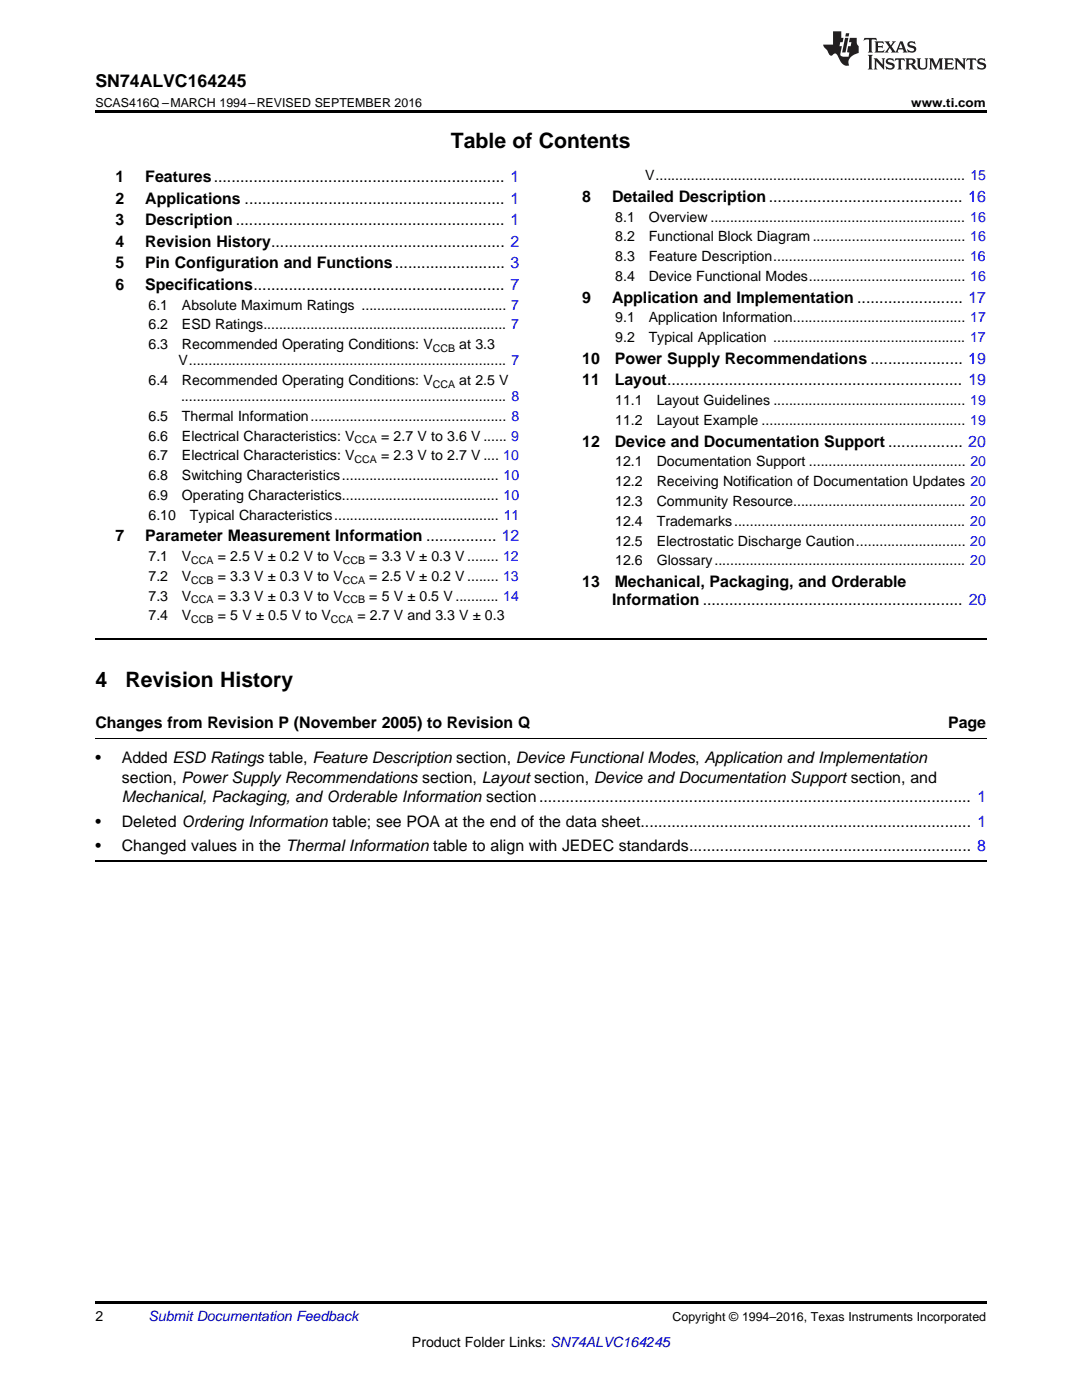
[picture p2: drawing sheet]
<svg xmlns="http://www.w3.org/2000/svg" width="216mm" height="279mm" viewBox="0 0 216 279" stroke-linecap="round" stroke-linejoin="round" font-family="sans-serif">
<defs><g id="words">
<g font-size="4.2">
<text x="90" y="29.6">Table of Contents</text>
<text x="19" y="137.1">4</text>
<text x="25" y="137.1">Revision History</text>
</g>
<text font-size="3.5" x="19" y="17.3">SN74ALVC164245</text>
<g font-size="3.2">
<text x="23" y="36.3">1</text>
<text x="23" y="40.6">2</text>
<text x="29" y="36.3">Features.................................................................. 1</text>
<text x="29" y="40.6">Applications ........................................................... 1</text>
<text x="116.2" y="40.3">8</text>
<text x="122.1" y="40.3">Detailed Description............................................ 16</text>
<text x="23" y="44.9">3</text>
<text x="29" y="44.9">Description ............................................................. 1</text>
<text x="23" y="49.2">4</text>
<text x="23" y="53.6">5</text>
<text x="29" y="49.2">Revision History..................................................... 2</text>
<text x="29" y="53.6">Pin Configuration and Functions......................... 3</text>
<text x="23" y="57.9">6</text>
<text x="29" y="57.9">Specifications......................................................... 7</text>
<text x="116.2" y="60.4">9</text>
<text x="122.1" y="60.4">Application and Implementation ........................ 17</text>
<text x="116.2" y="72.6">10</text>
<text x="116.2" y="76.9">11</text>
<text x="122.7" y="72.6">Power Supply Recommendations ..................... 19</text>
<text x="122.7" y="76.9">Layout................................................................... 19</text>
<text x="116.2" y="89.1">12</text>
<text x="122.7" y="89.1">Device and Documentation Support ................. 20</text>
<text x="23" y="108">7</text>
<text x="29" y="108">Parameter Measurement Information ................ 12</text>
<text x="116.2" y="117.1">13</text>
<text x="122.7" y="117.1">Mechanical, Packaging, and Orderable</text>
<text x="122.2" y="120.7">Information ........................................................... 20</text>
<text x="19" y="145.2">Changes from Revision P (November 2005) to Revision Q</text>
<text x="189.2" y="145.2">Page</text>
<text x="19" y="152.3">•</text>
<text x="24.3" y="152.3">Added ESD Ratings table, Feature Description section, Device Functional Modes, Application and Implementation</text>
<text x="24.3" y="156.2">section, Power Supply Recommendations section, Layout section, Device and Documentation Support section, and</text>
<text x="24.3" y="160.1">Mechanical, Packaging, and Orderable Information section.................................................................................................. 1</text>
<text x="19" y="165">•</text>
<text x="24.3" y="165">Deleted Ordering Information table; see POA at the end of the data sheet........................................................................... 1</text>
<text x="19" y="169.9">•</text>
<text x="24.3" y="169.9">Changed values in the Thermal Information table to align with JEDEC standards................................................................ 8</text>
</g>
<g font-size="2.8">
<text x="128.8" y="36">V............................................................................... 15</text>
<text x="122.8" y="44.2">8.1</text>
<text x="129.4" y="44.2">Overview ................................................................. 16</text>
<text x="122.8" y="48.2">8.2</text>
<text x="122.8" y="52.1">8.3</text>
<text x="129.4" y="48.2">Functional Block Diagram....................................... 16</text>
<text x="129.4" y="52.1">Feature Description................................................. 16</text>
<text x="122.8" y="56.1">8.4</text>
<text x="129.4" y="56.1">Device Functional Modes........................................ 16</text>
<text x="29.6" y="61.8">6.1</text>
<text x="29.6" y="65.8">6.2</text>
<text x="36.3" y="61.8">Absolute Maximum Ratings ..................................... 7</text>
<text x="36.3" y="65.8">ESD Ratings.............................................................. 7</text>
<text x="122.8" y="64.3">9.1</text>
<text x="129.4" y="64.3">Application Information............................................ 17</text>
<text x="29.6" y="69.7">6.3</text>
<text x="36.3" y="69.7">Recommended Operating Conditions: V</text>
<text x="91.7" y="69.7">at 3.3</text>
<text x="122.8" y="68.3">9.2</text>
<text x="129.4" y="68.3">Typical Application ................................................. 17</text>
<text x="29.6" y="76.8">6.4</text>
<text x="35.6" y="72.9">V................................................................................. 7</text>
<text x="36.3" y="76.8">Recommended Operating Conditions: V</text>
<text x="91.7" y="76.8">at 2.5 V</text>
<text x="29.6" y="84">6.5</text>
<text x="36.1" y="80">................................................................................... 8</text>
<text x="36.3" y="84">Thermal Information.................................................. 8</text>
<text x="122.8" y="80.9">11.1</text>
<text x="131" y="80.9">Layout Guidelines ................................................. 19</text>
<text x="29.6" y="87.9">6.6</text>
<text x="36.3" y="87.9">Electrical Characteristics: V</text>
<text x="76.1" y="87.9">= 2.7 V to 3.6 V ...... 9</text>
<text x="122.8" y="84.8">11.2</text>
<text x="131" y="84.8">Layout Example .................................................... 19</text>
<text x="29.6" y="91.9">6.7</text>
<text x="29.6" y="95.8">6.8</text>
<text x="36.3" y="91.9">Electrical Characteristics: V</text>
<text x="36.3" y="95.8">Switching Characteristics........................................ 10</text>
<text x="76.1" y="91.9">= 2.3 V to 2.7 V .... 10</text>
<text x="122.8" y="93.1">12.1</text>
<text x="131" y="93.1">Documentation Support ........................................ 20</text>
<text x="29.6" y="99.8">6.9</text>
<text x="36.3" y="99.8">Operating Characteristics........................................ 10</text>
<text x="122.8" y="97">12.2</text>
<text x="122.8" y="101">12.3</text>
<text x="131" y="97">Receiving Notification of Documentation Updates 20</text>
<text x="131" y="101">Community Resource............................................ 20</text>
<text x="29.6" y="103.7">6.10</text>
<text x="37.9" y="103.7">Typical Characteristics.......................................... 11</text>
<text x="122.8" y="104.9">12.4</text>
<text x="131" y="104.9">Trademarks........................................................... 20</text>
<text x="29.6" y="112">7.1</text>
<text x="36.3" y="112">V</text>
<text x="43.5" y="112">= 2.5 V ± 0.2 V to V</text>
<text x="73.7" y="112">= 3.3 V ± 0.3 V ........ 12</text>
<text x="122.8" y="108.9">12.5</text>
<text x="122.8" y="112.8">12.6</text>
<text x="131" y="108.9">Electrostatic Discharge Caution............................ 20</text>
<text x="131" y="112.8">Glossary................................................................ 20</text>
<text x="29.6" y="115.9">7.2</text>
<text x="29.6" y="119.9">7.3</text>
<text x="36.3" y="115.9">V</text>
<text x="36.3" y="119.9">V</text>
<text x="43.5" y="115.9">= 3.3 V ± 0.3 V to V</text>
<text x="43.5" y="119.9">= 3.3 V ± 0.3 V to V</text>
<text x="73.7" y="115.9">= 2.5 V ± 0.2 V ........ 13</text>
<text x="73.7" y="119.9">= 5 V ± 0.5 V ........... 14</text>
<text x="29.6" y="123.8">7.4</text>
<text x="36.3" y="123.8">V</text>
<text x="43.5" y="123.8">= 5 V ± 0.5 V to V</text>
<text x="71.3" y="123.8">= 2.7 V and 3.3 V ± 0.3</text>
<text x="19" y="263.6">2</text>
<text x="82.2" y="268.9">Product Folder Links: SN74ALVC164245</text>
</g>
<text font-size="2.8" fill="#0000c8" x="29.6" y="263.6">Submit Documentation Feedback</text>
<g font-size="2.5">
<text x="19" y="21.4">SCAS416Q –MARCH 1994–REVISED SEPTEMBER 2016</text>
<text x="181.8" y="21.4">www.ti.com</text>
<text x="134.2" y="263.6">Copyright © 1994–2016, Texas Instruments Incorporated</text>
</g>
<g font-size="2.1">
<text x="86.4" y="70.3">CCB</text>
<text x="86.4" y="77.4">CCA</text>
<text x="70.8" y="88.5">CCA</text>
<text x="70.8" y="92.4">CCA</text>
<text x="38.2" y="112.5">CCA</text>
<text x="68.4" y="112.5">CCB</text>
<text x="38.2" y="116.5">CCB</text>
<text x="68.4" y="116.5">CCA</text>
<text x="38.2" y="120.4">CCA</text>
<text x="38.2" y="124.4">CCB</text>
<text x="66" y="124.4">CCA</text>
<text x="68.4" y="120.4">CCB</text>
</g>
</g></defs>
<path d="M19 22h177.8v.5h-177.8zM19 259.7h177.8v.5h-177.8z" fill="#000"/>
<path d="M19 127.5h177.8M19 171.9h177.8" fill="none" stroke="#000" stroke-width=".35"/>
<path d="M19 147.3h177.8" fill="none" stroke="#000" stroke-width=".2"/>
<g fill="#231f20">
<path d="M172.5 7.6l-.1 .5 .4-.2h.6v.1v2.1l-.2 .4h.9l-.2-.4v-2.1l.1-.1h.5l.5 .2-.2-.5zM174.5 8.3l.2 .3v1.5l-.2 .4h1.8l.2-.6a1.04 1.04 0 0 1-1.3 .2v-.7h.6l.3 .2v-.6l-.3 .2h-.6v-.6l.8-.1 .4 .3-.2-.5zM176.5 8.3l.9 1.1-.9 1.1h.8l-.2-.2 .4-.7 .5 .7-.2 .2h1.5l-.2-.2 .2-.4h.9l.1 .4-.2 .2h1l-.3-.3-.7-1.9h-.5l-.9 2-.8-1 .9-1h-.8l.1 .3-.4 .5-.3-.6 .1-.2zM179.7 8.6l.4 1h-.7zM181.3 8.4a.63 .63 0 0 0-.2 .7 .63 .63 0 0 0 .6 .4l.6 .2 .1 .2a.75 .75 0 0 1-.7 .4 .75 .75 0 0 1-.6-.5l.1 .7 .1-.1a1.11 1.11 0 0 0 1.5-.6 1.13 1.13 0 0 0-1.2-.8l-.1-.4a1.04 1.04 0 0 1 1.2 .2l-.2-.5-.2 .1-.4-.2zM173.2 10.9l.2 .4v2.2l-.2 .4h1l-.3-.4v-2.2l.3-.4zM174.3 11.6l.3 .4v1.5l-.3 .4h.8l-.2-.4v-1.3l1.5 1.7v-1.9l.2-.4h-.7l.2 .4v.9l-1.1-1.3zM177 11.8a.62 .62 0 0 0-.2 .7 .62 .62 0 0 0 .6 .4l.6 .1 .1 .3a.76 .76 0 0 1-.7 .3 .76 .76 0 0 1-.7-.4l.2 .7 .1-.1a1.11 1.11 0 0 0 1.5-.6 1.13 1.13 0 0 0-1.2-.8l-.1-.4a1.04 1.04 0 0 1 1.2 .2l-.2-.6-.2 .1-.5-.1zM178.7 11.6l-.2 .6a.61 .61 0 0 1 .8-.3v1.6l-.2 .4h.9l-.2-.4v-1.6a.63 .63 0 0 1 .7 .3l-.1-.6zM180.6 11.6l.3 .4v1.5l-.3 .4h1l-.2-.2-.1-.8 .6 .2a.76 .76 0 0 0 1.2 .7l-1-1a.58 .58 0 0 0 .6-.5 .58 .58 0 0 0-.5-.6zM181.4 11.9h.1a.45 .45 0 0 1 .5 .1 .45 .45 0 0 1 .1 .5l-.8 .2zM182.9 11.6l.2 .2a2.17 2.17 0 0 0 .3 1.9 .99 .99 0 0 0 1.6-.6v-1.1l.2-.4h-.7l.2 .2a1.92 1.92 0 0 1-.2 1.8 .6 .6 0 0 1-.9-.5v-1.1l.2-.4zM185.4 11.6l.2 .4v1.5l-.2 .4h.7l-.2-.4v-1.4l.8 1.8 .8-1.8v1.4l-.2 .4h.9l-.2-.4v-1.5l.2-.4h-.8l-.6 1.5-.6-1.5zM188.4 11.6l.2 .4v1.5l-.2 .4h1.8l.1-.6a1.04 1.04 0 0 1-1.2 .1v-.6h.5l.4 .2v-.6l-.4 .2h-.5v-.7h.8l.3 .3-.1-.6zM190.5 11.6l.2 .4v1.5l-.2 .4h.7l-.2-.4v-1.3l1.5 1.7v-1.9l.2-.4h-.7l.2 .4v.9l-1.1-1.3zM192.9 11.6l-.1 .6a.61 .61 0 0 1 .7-.3l.1 1.6-.3 .4h1l-.3-.4 .1-1.6a.63 .63 0 0 1 .7 .3l-.1-.6zM195.2 11.8a.62 .62 0 0 0-.2 .7 .62 .62 0 0 0 .6 .4l.6 .1 .1 .3a.76 .76 0 0 1-.7 .3 .76 .76 0 0 1-.6-.4l.1 .7 .1-.1a1.11 1.11 0 0 0 1.6-.6 1.13 1.13 0 0 0-1.3-.8l-.1-.4a1.04 1.04 0 0 1 1.2 .2l-.1-.6-.2 .1-.5-.1z"/>
<path d="M166.2 6.3v2.6h-1.9v.4l.8 .9a.91 .91 0 0 0 1 .8 .56 .56 0 0 1 .5-.3 .56 .56 0 0 1 .5 .3l.4 .8a1.53 1.53 0 0 0 1.9 1.2 1.54 1.54 0 0 1 1-2.1l.9-.3v-1.4a1.52 1.52 0 0 1-.4-1.6h-1.3l-.2 .8h.5l-.2 .8h-.5l-.1 1v.2l.4 .1-.2 .8a1.93 1.93 0 0 1-1.6-.3l.3-1.8h-.5l.2-.8h.4l.2-.8h-.4v-1.3zM168.6 7.6l-.6 2.9h.7l.6-2.9zM168.8 6.6l-.1 .7h.6l.2-.7z"/>
</g>
<use href="#words"/>
</svg>
